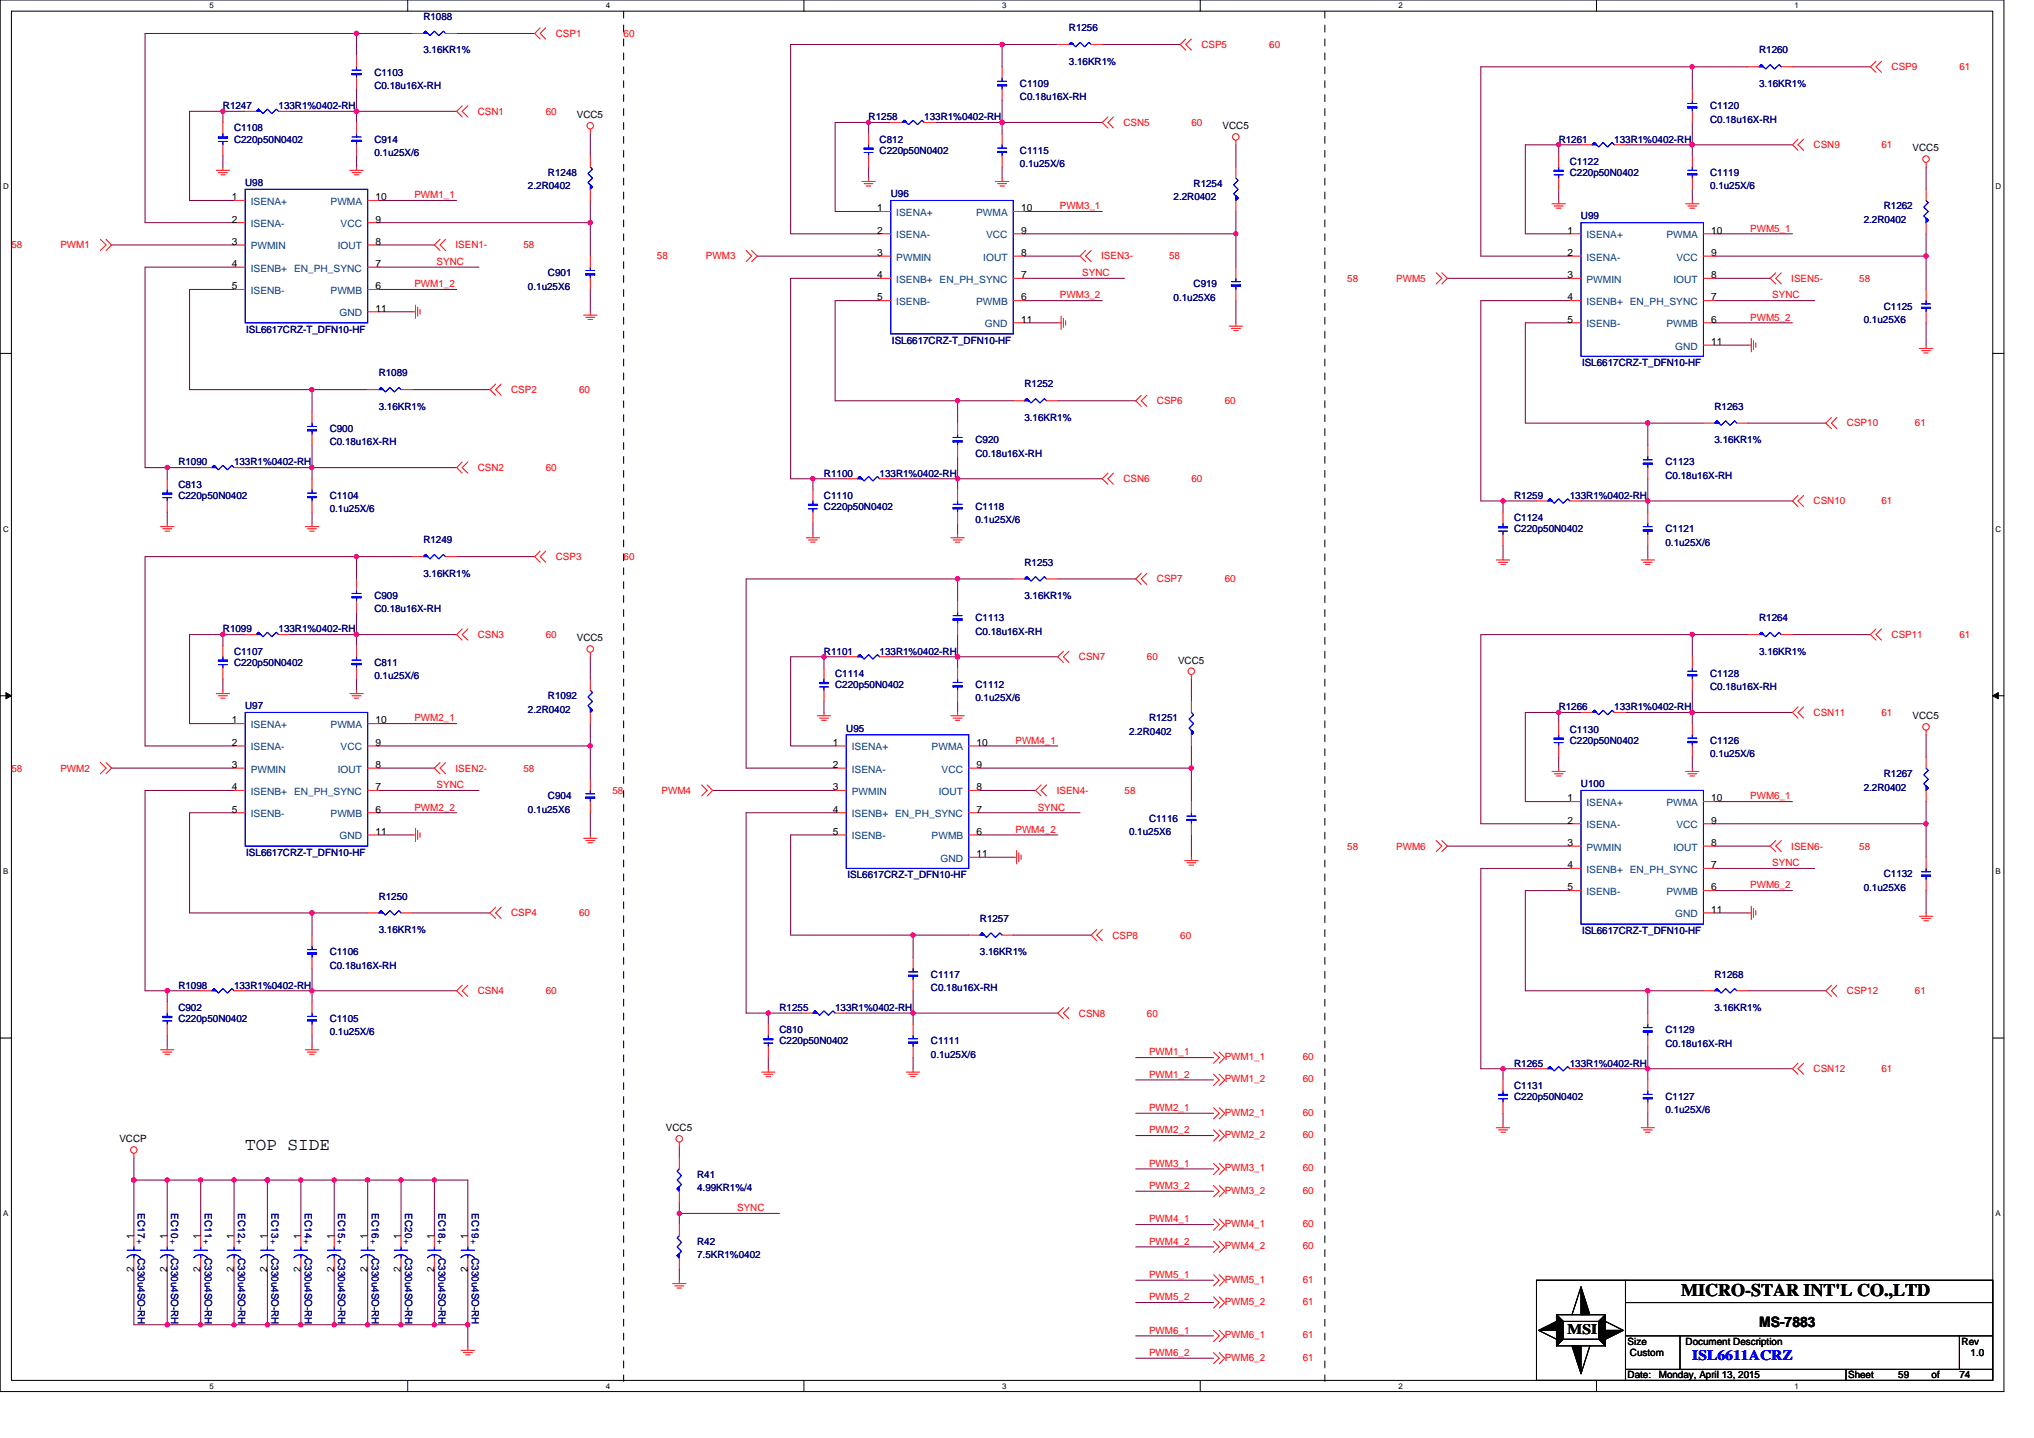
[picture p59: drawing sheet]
<svg xmlns="http://www.w3.org/2000/svg" width="297mm" height="210mm" viewBox="0 0 297 210" stroke-linecap="round" stroke-linejoin="round" font-family="sans-serif">
<defs><g id="words">
<g font-size="2.6">
<text x="35.8" y="167.9">TOP SIDE</text>
<text x="245.5" y="189.3">MICRO-STAR INT'L CO.,LTD</text>
</g>
<g font-size="2.1">
<text x="228.9" y="194.9">MSI</text>
<text x="256.9" y="193.8">MS-7883</text>
</g>
<text font-size="2.1" fill="#00f" x="247.1" y="198.6">ISL6611ACRZ</text>
<g font-size="1.5" fill="#000080">
<text x="61.8" y="2.9">R1088</text>
<text x="156.1" y="4.6">R1256</text>
<text x="54.7" y="11.1">C1103</text>
<text x="61.8" y="7.8">3.16KR1%</text>
<text x="156.1" y="9.4">3.16KR1%</text>
<text x="256.9" y="7.8">R1260</text>
<text x="32.6" y="15.9">R1247</text>
<text x="40.7" y="15.9">133R1%0402-RH</text>
<text x="54.7" y="13">C0.18u16X-RH</text>
<text x="126.8" y="17.6">R1258</text>
<text x="135" y="17.6">133R1%0402-RH</text>
<text x="148.9" y="12.7">C1109</text>
<text x="148.9" y="14.6">C0.18u16X-RH</text>
<text x="249.7" y="15.9">C1120</text>
<text x="249.7" y="17.9">C0.18u16X-RH</text>
<text x="256.9" y="12.7">3.16KR1%</text>
<text x="34.2" y="19.2">C1108</text>
<text x="34.2" y="20.8">C220p50N0402</text>
<text x="54.7" y="20.8">C914</text>
<text x="54.7" y="22.8">0.1u25X/6</text>
<text x="128.5" y="20.8">C812</text>
<text x="128.5" y="22.5">C220p50N0402</text>
<text x="148.9" y="22.5">C1115</text>
<text x="227.6" y="20.8">R1261</text>
<text x="235.7" y="20.8">133R1%0402-RH</text>
<text x="35.8" y="27.2">U98</text>
<text x="77.1" y="27.6">2.2R0402</text>
<text x="80" y="25.7">R1248</text>
<text x="130.1" y="28.8">U96</text>
<text x="148.9" y="24.4">0.1u25X/6</text>
<text x="171.4" y="29.3">2.2R0402</text>
<text x="174.3" y="27.3">R1254</text>
<text x="229.3" y="24.1">C1122</text>
<text x="229.3" y="25.7">C220p50N0402</text>
<text x="249.7" y="25.7">C1119</text>
<text x="249.7" y="27.6">0.1u25X/6</text>
<text x="230.9" y="32">U99</text>
<text x="272.2" y="32.5">2.2R0402</text>
<text x="275.1" y="30.6">R1262</text>
<text x="80" y="40.3">C901</text>
<text x="174.3" y="42">C919</text>
<text x="77.1" y="42.3">0.1u25X6</text>
<text x="171.4" y="43.9">0.1u25X6</text>
<text x="272.2" y="47.2">0.1u25X6</text>
<text x="275.1" y="45.2">C1125</text>
<text x="36" y="48.6">ISL6617CRZ-T_DFN10-HF</text>
<text x="130.3" y="50.3">ISL6617CRZ-T_DFN10-HF</text>
<text x="231" y="53.5">ISL6617CRZ-T_DFN10-HF</text>
<text x="55.3" y="55">R1089</text>
<text x="55.3" y="59.8">3.16KR1%</text>
<text x="149.6" y="56.6">R1252</text>
<text x="250.4" y="59.8">R1263</text>
<text x="48.2" y="63.1">C900</text>
<text x="48.2" y="65">C0.18u16X-RH</text>
<text x="142.4" y="64.7">C920</text>
<text x="149.6" y="61.5">3.16KR1%</text>
<text x="250.4" y="64.7">3.16KR1%</text>
<text x="26.1" y="68">R1090</text>
<text x="26.1" y="71.2">C813</text>
<text x="34.2" y="68">133R1%0402-RH</text>
<text x="120.3" y="69.6">R1100</text>
<text x="128.5" y="69.6">133R1%0402-RH</text>
<text x="142.4" y="66.7">C0.18u16X-RH</text>
<text x="243.2" y="68">C1123</text>
<text x="243.2" y="69.9">C0.18u16X-RH</text>
<text x="26.1" y="72.8">C220p50N0402</text>
<text x="48.2" y="72.8">C1104</text>
<text x="48.2" y="74.8">0.1u25X/6</text>
<text x="120.3" y="72.8">C1110</text>
<text x="120.3" y="74.5">C220p50N0402</text>
<text x="142.4" y="74.5">C1118</text>
<text x="142.4" y="76.4">0.1u25X/6</text>
<text x="221.1" y="76.1">C1124</text>
<text x="221.1" y="77.7">C220p50N0402</text>
<text x="221.1" y="72.8">R1259</text>
<text x="229.3" y="72.8">133R1%0402-RH</text>
<text x="243.2" y="77.7">C1121</text>
<text x="61.8" y="79.4">R1249</text>
<text x="149.6" y="82.6">R1253</text>
<text x="243.2" y="79.7">0.1u25X/6</text>
<text x="54.7" y="87.5">C909</text>
<text x="54.7" y="89.4">C0.18u16X-RH</text>
<text x="61.8" y="84.2">3.16KR1%</text>
<text x="149.6" y="87.5">3.16KR1%</text>
<text x="32.6" y="92.4">R1099</text>
<text x="34.2" y="95.6">C1107</text>
<text x="40.7" y="92.4">133R1%0402-RH</text>
<text x="120.3" y="95.6">R1101</text>
<text x="128.5" y="95.6">133R1%0402-RH</text>
<text x="142.4" y="90.7">C1113</text>
<text x="142.4" y="92.7">C0.18u16X-RH</text>
<text x="256.9" y="90.7">R1264</text>
<text x="256.9" y="95.6">3.16KR1%</text>
<text x="34.2" y="97.2">C220p50N0402</text>
<text x="54.7" y="97.2">C811</text>
<text x="54.7" y="99.2">0.1u25X/6</text>
<text x="122" y="98.8">C1114</text>
<text x="122" y="100.5">C220p50N0402</text>
<text x="142.4" y="100.5">C1112</text>
<text x="249.7" y="98.8">C1128</text>
<text x="249.7" y="100.8">C0.18u16X-RH</text>
<text x="35.8" y="103.6">U97</text>
<text x="77.1" y="104.1">2.2R0402</text>
<text x="80" y="102.1">R1092</text>
<text x="123.6" y="106.8">U95</text>
<text x="142.4" y="102.4">0.1u25X/6</text>
<text x="164.9" y="107.3">2.2R0402</text>
<text x="167.8" y="105.3">R1251</text>
<text x="227.6" y="103.7">R1266</text>
<text x="229.3" y="107">C1130</text>
<text x="235.7" y="103.7">133R1%0402-RH</text>
<text x="229.3" y="108.6">C220p50N0402</text>
<text x="249.7" y="108.6">C1126</text>
<text x="249.7" y="110.6">0.1u25X/6</text>
<text x="275.1" y="113.5">R1267</text>
<text x="77.1" y="118.7">0.1u25X6</text>
<text x="80" y="116.7">C904</text>
<text x="167.8" y="120">C1116</text>
<text x="230.9" y="115">U100</text>
<text x="272.2" y="115.4">2.2R0402</text>
<text x="36" y="125">ISL6617CRZ-T_DFN10-HF</text>
<text x="164.9" y="121.9">0.1u25X6</text>
<text x="55.3" y="131.4">R1250</text>
<text x="123.8" y="128.3">ISL6617CRZ-T_DFN10-HF</text>
<text x="272.2" y="130.1">0.1u25X6</text>
<text x="275.1" y="128.1">C1132</text>
<text x="55.3" y="136.3">3.16KR1%</text>
<text x="143.1" y="134.6">R1257</text>
<text x="231" y="136.4">ISL6617CRZ-T_DFN10-HF</text>
<text x="48.2" y="139.5">C1106</text>
<text x="48.2" y="141.4">C0.18u16X-RH</text>
<text x="136" y="142.7">C1117</text>
<text x="143.1" y="139.5">3.16KR1%</text>
<text x="250.4" y="142.7">R1268</text>
<text x="26.1" y="147.6">C902</text>
<text x="26.1" y="149.2">C220p50N0402</text>
<text x="26.1" y="144.4">R1098</text>
<text x="34.2" y="144.4">133R1%0402-RH</text>
<text x="48.2" y="149.2">C1105</text>
<text x="113.8" y="147.6">R1255</text>
<text x="122" y="147.6">133R1%0402-RH</text>
<text x="136" y="144.7">C0.18u16X-RH</text>
<text x="250.4" y="147.6">3.16KR1%</text>
<text x="48.2" y="151.2">0.1u25X/6</text>
<text x="113.8" y="150.9">C810</text>
<text x="113.8" y="152.5">C220p50N0402</text>
<text x="136" y="152.5">C1111</text>
<text x="136" y="154.5">0.1u25X/6</text>
<text x="221.1" y="155.7">R1265</text>
<text x="229.3" y="155.7">133R1%0402-RH</text>
<text x="243.2" y="150.9">C1129</text>
<text x="243.2" y="152.8">C0.18u16X-RH</text>
<text x="221.1" y="159">C1131</text>
<text x="221.1" y="160.6">C220p50N0402</text>
<text x="243.2" y="160.6">C1127</text>
<text x="243.2" y="162.6">0.1u25X/6</text>
<text x="101.8" y="172">R41</text>
<text x="101.8" y="173.9">4.99KR1%/4</text>
<text x="20.1" y="177.2" transform="rotate(90 20.1 177.2)">EC17+</text>
<text x="25" y="177.2" transform="rotate(90 25 177.2)">EC10+</text>
<text x="29.9" y="177.2" transform="rotate(90 29.9 177.2)">EC11+</text>
<text x="34.8" y="177.2" transform="rotate(90 34.8 177.2)">EC12+</text>
<text x="39.7" y="177.2" transform="rotate(90 39.7 177.2)">EC13+</text>
<text x="44.5" y="177.2" transform="rotate(90 44.5 177.2)">EC14+</text>
<text x="49.4" y="177.2" transform="rotate(90 49.4 177.2)">EC15+</text>
<text x="54.3" y="177.2" transform="rotate(90 54.3 177.2)">EC16+</text>
<text x="59.2" y="177.2" transform="rotate(90 59.2 177.2)">EC20+</text>
<text x="64" y="177.2" transform="rotate(90 64 177.2)">EC18+</text>
<text x="68.9" y="177.2" transform="rotate(90 68.9 177.2)">EC19+</text>
<text x="20.1" y="183.7" transform="rotate(90 20.1 183.7)">C330u4SO-RH</text>
<text x="25" y="183.7" transform="rotate(90 25 183.7)">C330u4SO-RH</text>
<text x="29.9" y="183.7" transform="rotate(90 29.9 183.7)">C330u4SO-RH</text>
<text x="34.8" y="183.7" transform="rotate(90 34.8 183.7)">C330u4SO-RH</text>
<text x="39.7" y="183.7" transform="rotate(90 39.7 183.7)">C330u4SO-RH</text>
<text x="44.5" y="183.7" transform="rotate(90 44.5 183.7)">C330u4SO-RH</text>
<text x="49.4" y="183.7" transform="rotate(90 49.4 183.7)">C330u4SO-RH</text>
<text x="54.3" y="183.7" transform="rotate(90 54.3 183.7)">C330u4SO-RH</text>
<text x="59.2" y="183.7" transform="rotate(90 59.2 183.7)">C330u4SO-RH</text>
<text x="64" y="183.7" transform="rotate(90 64 183.7)">C330u4SO-RH</text>
<text x="68.9" y="183.7" transform="rotate(90 68.9 183.7)">C330u4SO-RH</text>
<text x="101.8" y="181.8">R42</text>
<text x="101.8" y="183.7">7.5KR1%0402</text>
</g>
<g font-size="1.5" fill="#f00">
<text x="81.2" y="5.4">CSP1</text>
<text x="91.1" y="5.4">60</text>
<text x="175.4" y="7">CSP5</text>
<text x="185.4" y="7">60</text>
<text x="276.2" y="10.3">CSP9</text>
<text x="286.1" y="10.3">61</text>
<text x="69.8" y="16.8">CSN1</text>
<text x="79.7" y="16.8">60</text>
<text x="164.1" y="18.4">CSN5</text>
<text x="174" y="18.4">60</text>
<text x="264.9" y="21.6">CSN9</text>
<text x="274.8" y="21.6">61</text>
<text x="60.5" y="29">PWM1_1</text>
<text x="154.8" y="30.6">PWM3_1</text>
<text x="255.6" y="33.8">PWM5_1</text>
<text x="1.7" y="36.3">58</text>
<text x="8.8" y="36.3">PWM1</text>
<text x="60.5" y="42">PWM1_2</text>
<text x="63.8" y="38.7">SYNC</text>
<text x="66.5" y="36.3">ISEN1-</text>
<text x="76.5" y="36.3">58</text>
<text x="95.9" y="37.9">58</text>
<text x="103.1" y="37.9">PWM3</text>
<text x="158" y="40.3">SYNC</text>
<text x="160.8" y="37.9">ISEN3-</text>
<text x="170.7" y="37.9">58</text>
<text x="196.7" y="41.1">58</text>
<text x="203.9" y="41.1">PWM5</text>
<text x="261.6" y="41.1">ISEN5-</text>
<text x="271.5" y="41.1">58</text>
<text x="154.8" y="43.6">PWM3_2</text>
<text x="255.6" y="46.8">PWM5_2</text>
<text x="258.8" y="43.6">SYNC</text>
<text x="74.7" y="57.4">CSP2</text>
<text x="84.6" y="57.4">60</text>
<text x="168.9" y="59">CSP6</text>
<text x="178.9" y="59">60</text>
<text x="269.7" y="62.3">CSP10</text>
<text x="279.7" y="62.3">61</text>
<text x="69.8" y="68.8">CSN2</text>
<text x="79.7" y="68.8">60</text>
<text x="164.1" y="70.4">CSN6</text>
<text x="174" y="70.4">60</text>
<text x="264.9" y="73.7">CSN10</text>
<text x="274.8" y="73.7">61</text>
<text x="81.2" y="81.8">CSP3</text>
<text x="91.1" y="81.8">60</text>
<text x="168.9" y="85">CSP7</text>
<text x="178.9" y="85">60</text>
<text x="69.8" y="93.2">CSN3</text>
<text x="79.7" y="93.2">60</text>
<text x="276.2" y="93.2">CSP11</text>
<text x="286.1" y="93.2">61</text>
<text x="157.6" y="96.4">CSN7</text>
<text x="167.5" y="96.4">60</text>
<text x="60.5" y="105.3">PWM2_1</text>
<text x="264.9" y="104.5">CSN11</text>
<text x="274.8" y="104.5">61</text>
<text x="1.7" y="112.7">58</text>
<text x="8.8" y="112.7">PWM2</text>
<text x="66.5" y="112.7">ISEN2-</text>
<text x="76.5" y="112.7">58</text>
<text x="148.3" y="108.6">PWM4_1</text>
<text x="60.5" y="118.4">PWM2_2</text>
<text x="63.8" y="115.1">SYNC</text>
<text x="89.4" y="115.9">58</text>
<text x="96.6" y="115.9">PWM4</text>
<text x="151.5" y="118.4">SYNC</text>
<text x="154.3" y="115.9">ISEN4-</text>
<text x="164.2" y="115.9">58</text>
<text x="255.6" y="116.7">PWM6_1</text>
<text x="148.3" y="121.6">PWM4_2</text>
<text x="196.7" y="124.1">58</text>
<text x="203.9" y="124.1">PWM6</text>
<text x="261.6" y="124.1">ISEN6-</text>
<text x="271.5" y="124.1">58</text>
<text x="255.6" y="129.7">PWM6_2</text>
<text x="258.8" y="126.5">SYNC</text>
<text x="74.7" y="133.8">CSP4</text>
<text x="84.6" y="133.8">60</text>
<text x="162.5" y="137.1">CSP8</text>
<text x="172.4" y="137.1">60</text>
<text x="69.8" y="145.2">CSN4</text>
<text x="79.7" y="145.2">60</text>
<text x="157.6" y="148.4">CSN8</text>
<text x="167.5" y="148.4">60</text>
<text x="269.7" y="145.2">CSP12</text>
<text x="279.7" y="145.2">61</text>
<text x="167.8" y="154.1">PWM1_1</text>
<text x="178.9" y="154.8">PWM1_1</text>
<text x="190.2" y="154.8">60</text>
<text x="167.8" y="157.4">PWM1_2</text>
<text x="178.9" y="158">PWM1_2</text>
<text x="190.2" y="158">60</text>
<text x="264.9" y="156.6">CSN12</text>
<text x="274.8" y="156.6">61</text>
<text x="167.8" y="165.5">PWM2_2</text>
<text x="167.8" y="162.2">PWM2_1</text>
<text x="178.9" y="162.9">PWM2_1</text>
<text x="178.9" y="166.2">PWM2_2</text>
<text x="190.2" y="162.9">60</text>
<text x="190.2" y="166.2">60</text>
<text x="167.8" y="173.6">PWM3_2</text>
<text x="167.8" y="170.4">PWM3_1</text>
<text x="178.9" y="171">PWM3_1</text>
<text x="190.2" y="171">60</text>
<text x="107.7" y="176.9">SYNC</text>
<text x="167.8" y="178.5">PWM4_1</text>
<text x="178.9" y="174.3">PWM3_2</text>
<text x="178.9" y="179.2">PWM4_1</text>
<text x="190.2" y="174.3">60</text>
<text x="190.2" y="179.2">60</text>
<text x="167.8" y="181.8">PWM4_2</text>
<text x="178.9" y="182.4">PWM4_2</text>
<text x="190.2" y="182.4">60</text>
<text x="167.8" y="186.6">PWM5_1</text>
<text x="167.8" y="189.9">PWM5_2</text>
<text x="178.9" y="187.3">PWM5_1</text>
<text x="178.9" y="190.5">PWM5_2</text>
<text x="190.2" y="187.3">61</text>
<text x="190.2" y="190.5">61</text>
<text x="167.8" y="194.8">PWM6_1</text>
<text x="178.9" y="195.4">PWM6_1</text>
<text x="190.2" y="195.4">61</text>
<text x="167.8" y="198">PWM6_2</text>
<text x="178.9" y="198.7">PWM6_2</text>
<text x="190.2" y="198.7">61</text>
</g>
<g font-size="1.5">
<text x="84.2" y="17.3">VCC5</text>
<text x="178.5" y="18.9">VCC5</text>
<text x="279.3" y="22.1">VCC5</text>
<text x="33.8" y="29.3">1</text>
<text x="54.8" y="29.3">10</text>
<text x="33.8" y="35.8">3</text>
<text x="33.8" y="32.5">2</text>
<text x="54.8" y="32.5">9</text>
<text x="54.8" y="35.8">8</text>
<text x="128.1" y="34.1">2</text>
<text x="128.1" y="30.9">1</text>
<text x="149.1" y="30.9">10</text>
<text x="149.1" y="34.1">9</text>
<text x="228.9" y="34.1">1</text>
<text x="249.9" y="34.1">10</text>
<text x="33.8" y="39">4</text>
<text x="54.8" y="39">7</text>
<text x="128.1" y="40.6">4</text>
<text x="128.1" y="37.4">3</text>
<text x="149.1" y="40.6">7</text>
<text x="149.1" y="37.4">8</text>
<text x="228.9" y="40.6">3</text>
<text x="228.9" y="37.4">2</text>
<text x="249.9" y="37.4">9</text>
<text x="249.9" y="40.6">8</text>
<text x="33.8" y="42.2">5</text>
<text x="54.8" y="42.2">6</text>
<text x="54.8" y="45.5">11</text>
<text x="128.1" y="43.9">5</text>
<text x="149.1" y="43.9">6</text>
<text x="149.1" y="47.1">11</text>
<text x="228.9" y="43.9">4</text>
<text x="228.9" y="47.1">5</text>
<text x="249.9" y="47.1">6</text>
<text x="249.9" y="43.9">7</text>
<text x="249.9" y="50.4">11</text>
<text x="84.2" y="93.6">VCC5</text>
<text x="172" y="96.9">VCC5</text>
<text x="33.8" y="105.6">1</text>
<text x="54.8" y="105.6">10</text>
<text x="279.3" y="105">VCC5</text>
<text x="33.8" y="112.1">3</text>
<text x="33.8" y="108.9">2</text>
<text x="54.8" y="108.9">9</text>
<text x="54.8" y="112.1">8</text>
<text x="121.6" y="112.1">2</text>
<text x="121.6" y="108.9">1</text>
<text x="142.6" y="108.9">10</text>
<text x="142.6" y="112.1">9</text>
<text x="33.8" y="115.4">4</text>
<text x="33.8" y="118.7">5</text>
<text x="54.8" y="118.7">6</text>
<text x="54.8" y="115.4">7</text>
<text x="121.6" y="118.7">4</text>
<text x="121.6" y="115.4">3</text>
<text x="142.6" y="118.7">7</text>
<text x="142.6" y="115.4">8</text>
<text x="228.9" y="117">1</text>
<text x="249.9" y="117">10</text>
<text x="54.8" y="121.9">11</text>
<text x="121.6" y="121.9">5</text>
<text x="142.6" y="121.9">6</text>
<text x="142.6" y="125.2">11</text>
<text x="228.9" y="123.5">3</text>
<text x="228.9" y="120.3">2</text>
<text x="249.9" y="120.3">9</text>
<text x="249.9" y="123.5">8</text>
<text x="228.9" y="126.8">4</text>
<text x="228.9" y="130">5</text>
<text x="249.9" y="130">6</text>
<text x="249.9" y="126.8">7</text>
<text x="249.9" y="133.3">11</text>
<text x="17.4" y="166.8">VCCP</text>
<text x="97.3" y="165.2">VCC5</text>
<text x="19.5" y="185.7" transform="rotate(-90 19.5 185.7)">2</text>
<text x="19.5" y="180.9" transform="rotate(-90 19.5 180.9)">1</text>
<text x="24.4" y="185.7" transform="rotate(-90 24.4 185.7)">2</text>
<text x="24.4" y="180.9" transform="rotate(-90 24.4 180.9)">1</text>
<text x="29.3" y="185.7" transform="rotate(-90 29.3 185.7)">2</text>
<text x="29.3" y="180.9" transform="rotate(-90 29.3 180.9)">1</text>
<text x="34.2" y="185.7" transform="rotate(-90 34.2 185.7)">2</text>
<text x="34.2" y="180.9" transform="rotate(-90 34.2 180.9)">1</text>
<text x="39" y="185.7" transform="rotate(-90 39 185.7)">2</text>
<text x="39" y="180.9" transform="rotate(-90 39 180.9)">1</text>
<text x="43.9" y="185.7" transform="rotate(-90 43.9 185.7)">2</text>
<text x="43.9" y="180.9" transform="rotate(-90 43.9 180.9)">1</text>
<text x="48.8" y="185.7" transform="rotate(-90 48.8 185.7)">2</text>
<text x="48.8" y="180.9" transform="rotate(-90 48.8 180.9)">1</text>
<text x="53.7" y="185.7" transform="rotate(-90 53.7 185.7)">2</text>
<text x="53.7" y="180.9" transform="rotate(-90 53.7 180.9)">1</text>
<text x="58.5" y="185.7" transform="rotate(-90 58.5 185.7)">2</text>
<text x="58.5" y="180.9" transform="rotate(-90 58.5 180.9)">1</text>
<text x="63.4" y="185.7" transform="rotate(-90 63.4 185.7)">2</text>
<text x="63.4" y="180.9" transform="rotate(-90 63.4 180.9)">1</text>
<text x="68.3" y="185.7" transform="rotate(-90 68.3 185.7)">2</text>
<text x="68.3" y="180.9" transform="rotate(-90 68.3 180.9)">1</text>
<text x="237.7" y="196.4">Size</text>
<text x="246.2" y="196.4">Document Description</text>
<text x="286.5" y="196.4">Rev</text>
<text x="237.7" y="201.3">Date:</text>
<text x="238" y="198">Custom</text>
<text x="242.2" y="201.3">Monday, April 13, 2015</text>
<text x="269.9" y="201.3">Sheet</text>
<text x="277.2" y="201.3">59</text>
<text x="282.1" y="201.3">of</text>
<text x="286.1" y="201.3">74</text>
<text x="287.8" y="198">1.0</text>
</g>
<g font-size="1.5" fill="#004080">
<text x="36.6" y="29.9">ISENA+</text>
<text x="48.3" y="29.9">PWMA</text>
<text x="36.6" y="33.2">ISENA-</text>
<text x="49.7" y="33.2">VCC</text>
<text x="130.9" y="34.8">ISENA-</text>
<text x="130.9" y="31.5">ISENA+</text>
<text x="142.6" y="31.5">PWMA</text>
<text x="144" y="34.8">VCC</text>
<text x="231.7" y="34.8">ISENA+</text>
<text x="243.3" y="34.8">PWMA</text>
<text x="36.6" y="39.7">ISENB+ EN_PH_SYNC</text>
<text x="36.6" y="36.4">PWMIN</text>
<text x="49.3" y="36.4">IOUT</text>
<text x="130.9" y="41.3">ISENB+ EN_PH_SYNC</text>
<text x="130.9" y="38.1">PWMIN</text>
<text x="143.6" y="38.1">IOUT</text>
<text x="231.7" y="41.3">PWMIN</text>
<text x="231.7" y="38.1">ISENA-</text>
<text x="244.4" y="41.3">IOUT</text>
<text x="244.8" y="38.1">VCC</text>
<text x="36.6" y="42.9">ISENB-</text>
<text x="48.3" y="42.9">PWMB</text>
<text x="49.6" y="46.2">GND</text>
<text x="130.9" y="44.6">ISENB-</text>
<text x="142.6" y="44.6">PWMB</text>
<text x="143.8" y="47.8">GND</text>
<text x="231.7" y="44.6">ISENB+ EN_PH_SYNC</text>
<text x="231.7" y="47.8">ISENB-</text>
<text x="243.3" y="47.8">PWMB</text>
<text x="244.6" y="51.1">GND</text>
<text x="36.6" y="106.3">ISENA+</text>
<text x="48.3" y="106.3">PWMA</text>
<text x="36.6" y="112.8">PWMIN</text>
<text x="36.6" y="109.6">ISENA-</text>
<text x="49.3" y="112.8">IOUT</text>
<text x="49.7" y="109.6">VCC</text>
<text x="124.4" y="112.8">ISENA-</text>
<text x="124.4" y="109.6">ISENA+</text>
<text x="136.1" y="109.6">PWMA</text>
<text x="137.5" y="112.8">VCC</text>
<text x="36.6" y="116.1">ISENB+ EN_PH_SYNC</text>
<text x="36.6" y="119.3">ISENB-</text>
<text x="48.3" y="119.3">PWMB</text>
<text x="124.4" y="119.3">ISENB+ EN_PH_SYNC</text>
<text x="124.4" y="116.1">PWMIN</text>
<text x="137.1" y="116.1">IOUT</text>
<text x="231.7" y="117.7">ISENA+</text>
<text x="243.3" y="117.7">PWMA</text>
<text x="49.6" y="122.6">GND</text>
<text x="124.4" y="122.6">ISENB-</text>
<text x="136.1" y="122.6">PWMB</text>
<text x="137.3" y="125.8">GND</text>
<text x="231.7" y="124.2">PWMIN</text>
<text x="231.7" y="120.9">ISENA-</text>
<text x="244.4" y="124.2">IOUT</text>
<text x="244.8" y="120.9">VCC</text>
<text x="231.7" y="127.5">ISENB+ EN_PH_SYNC</text>
<text x="231.7" y="130.7">ISENB-</text>
<text x="243.3" y="130.7">PWMB</text>
<text x="244.6" y="134">GND</text>
</g>
<g font-size="1.2">
<text x="30.6" y="1.2">5</text>
<text x="88.5" y="1.2">4</text>
<text x="146.3" y="1.2">3</text>
<text x="204.2" y="1.2">2</text>
<text x="262.1" y="1.2">1</text>
<text x=".5" y="27.6">D</text>
<text x="291.4" y="27.6">D</text>
<text x=".5" y="77.6">C</text>
<text x="291.4" y="77.6">C</text>
<text x=".5" y="127.6">B</text>
<text x="291.4" y="127.6">B</text>
<text x=".5" y="177.6">A</text>
<text x="291.4" y="177.6">A</text>
<text x="30.6" y="202.8">5</text>
<text x="88.5" y="202.8">4</text>
<text x="146.3" y="202.8">3</text>
<text x="204.2" y="202.8">2</text>
<text x="262.1" y="202.8">1</text>
</g>
</g></defs>
<path d="M0 0h292.6v203.2h-292.6zM1.7 1.6h289.3v200h-289.3z" fill="none" stroke="#000" stroke-width=".15"/>
<g fill="#fff">
<path d="M30.6 .2h.6v1.3h-.6z"/>
<path d="M30.6 201.8h.6v1.3h-.6z"/>
</g>
<path d="M59.5 0v1.6M59.5 201.6v1.6" fill="none" stroke="#000" stroke-width=".15"/>
<g fill="#fff">
<path d="M88.5 .2h.6v1.3h-.6z"/>
<path d="M88.5 201.8h.6v1.3h-.6z"/>
</g>
<path d="M117.4 0v1.6M117.4 201.6v1.6" fill="none" stroke="#000" stroke-width=".15"/>
<g fill="#fff">
<path d="M146.3 .2h.7v1.3h-.7z"/>
<path d="M146.3 201.8h.7v1.3h-.7z"/>
</g>
<path d="M175.3 0v1.6M175.3 201.6v1.6" fill="none" stroke="#000" stroke-width=".15"/>
<g fill="#fff">
<path d="M204.2 .2h.6v1.3h-.6z"/>
<path d="M204.2 201.8h.6v1.3h-.6z"/>
</g>
<path d="M233.1 0v1.6M233.1 201.6v1.6" fill="none" stroke="#000" stroke-width=".15"/>
<g fill="#fff">
<path d="M262.1 .2h.6v1.3h-.6z"/>
<path d="M262.1 201.8h.6v1.3h-.6z"/>
<path d="M.5 26.6h.8v1.3h-.8z"/>
<path d="M291.4 26.6h.9v1.3h-.9z"/>
<path d="M.5 76.6h.8v1.3h-.8z"/>
<path d="M291.4 76.6h.9v1.3h-.9z"/>
</g>
<path d="M0 51.6h1.7M291 51.6h1.6" fill="none" stroke="#000" stroke-width=".15"/>
<g fill="#fff">
<path d="M.5 126.6h.7v1.3h-.7z"/>
<path d="M291.4 126.6h.8v1.3h-.8z"/>
</g>
<path d="M0 101.6h1.7M291 101.6h1.6" fill="none" stroke="#000" stroke-width=".15"/>
<path d="M.9 101.1l.8 .5-.8 .4zM291 101.6l.8-.5v.9z" fill="#000" stroke="#000" stroke-width=".15"/>
<g fill="#fff">
<path d="M.5 176.6h.7v1.2h-.7z"/>
<path d="M291.4 176.6h.8v1.2h-.8z"/>
</g>
<g fill="none" stroke="#000" stroke-width=".15">
<path d="M0 151.6h1.7M291 151.6h1.6M224.4 186.9h66.6v14.7h-66.6zM224.7 194.3l2.6 1.3M227.3 192h7.2v4.5h-7.2zM227.3 192l1 1M228.3 193h5.2v2.6h-5.2zM228.3 195.6l-1 .9M230.9 187.9l-1.3 4.1M232.2 196.5l-1.3 4.1M233.5 195.6l1 .9M234.5 193l2.6 1.3"/>
<path d="M234.5 192l-1 1M237.4 190.2h53.6M237.4 186.9v14.7M237.4 200h53.6M237.4 195.1h53.6M245.3 195.1v4.9M269.6 200v1.6M286.1 195.1v4.9"/>
</g>
<g fill="none" stroke="#800040" stroke-width=".15">
<path d="M32.6 16.3h-4.9v13h6.5M32.6 16.3v1.6M32.6 16.3h3.2M42.3 16.3h9.8M52.1 16.3h14.6M52.1 4.9h8.1M52.1 4.9h-30.9v27.6h13M52.1 16.3v1.6M52.1 13v3.3M52.1 4.9v3.2M66.7 4.9h11.4M86.2 19.5v3.3"/>
<path d="M126.8 17.9h-4.8v13h6.5M126.8 17.9v1.6M126.8 17.9h3.3M136.6 17.9h9.7M146.3 6.5h-30.8v27.6h13M146.3 17.9v1.6M146.3 14.6v3.3M146.3 6.5v3.3M146.3 6.5h8.2M146.3 17.9h14.7M161 6.5h11.4M247.1 17.9v3.2"/>
<path d="M247.1 9.8v3.2M247.1 9.8h8.2M247.1 9.8h-30.8v27.6h13M261.8 9.8h11.4M16.3 35.8h17.9M32.6 22.8v1.6M34.2 39h-13v29.3h3.2v1.6M52.1 22.8v1.6M55.3 29.3h11.4M55.3 39h14.7M55.3 32.5h30.9M55.3 35.8h8.1"/>
<path d="M86.2 29.3v3.2M86.2 32.5v4.9M110.6 37.4h17.9M126.8 24.4v1.6M146.3 24.4v1.6M149.6 34.1h30.9M149.6 37.4h8.1M149.6 30.9h11.4M180.5 30.9v3.2M180.5 34.1v4.9M180.5 21.1v3.3M227.6 21.1h3.3"/>
<path d="M227.6 21.1h-4.8v13h6.5M227.6 21.1v1.7M227.6 27.6v1.7M237.4 21.1h9.7M247.1 21.1v1.7M247.1 21.1h14.7M247.1 27.6v1.7M250.4 34.1h11.4M250.4 37.4h30.9M281.3 37.4v4.9M281.3 34.1v3.3M281.3 24.4v3.2"/>
<path d="M34.2 42.3h-6.5v14.6h17.9v3.3M45.6 56.9h8.1M55.3 42.3h11.4M55.3 45.5h4.9M60.2 56.9h11.4M86.2 42.3v3.2M128.5 43.9h-6.5v14.6h17.8v3.3M128.5 40.6h-13v29.3h3.2v1.6M139.8 58.5h8.2M149.6 47.1h4.9M149.6 40.6h14.6M149.6 43.9h11.4"/>
<path d="M154.5 58.5h11.4M180.5 43.9v3.2M211.4 40.6h17.9M229.3 47.1h-6.5v14.7h17.8v3.2M229.3 43.9h-13v29.3h3.2v1.6M250.4 43.9h14.6M250.4 40.6h8.1M250.4 47.1h11.4M250.4 50.4h4.9M281.3 47.1v3.3M24.4 74.8v1.6M24.4 68.3h4.9"/>
<path d="M35.8 68.3h9.8M45.6 68.3h21.1M45.6 65v3.3M45.6 68.3v1.6M45.6 74.8v1.6M118.7 69.9h4.9M118.7 76.4v1.6M130.1 69.9h9.7M139.8 66.7v3.2M139.8 69.9v1.6M139.8 76.4v1.6M139.8 69.9h21.2"/>
<path d="M219.5 79.7v1.6M219.5 73.2h4.9M230.9 73.2h9.7M240.6 73.2v1.6M240.6 79.7v1.6M240.6 73.2h21.2M240.6 69.9v3.3M240.6 61.8h8.2M255.3 61.8h11.3M32.6 92.7h-4.9v13h6.5M32.6 92.7v1.6M32.6 99.2v1.6"/>
<path d="M32.6 92.7h3.2M42.3 92.7h9.8M52.1 92.7h14.6M52.1 81.3h8.1M52.1 81.3h-30.9v27.6h13M52.1 92.7v1.6M52.1 89.4v3.3M52.1 81.3v3.2M52.1 99.2v1.6M66.7 81.3h11.4M86.2 95.9v3.3M120.3 95.9h-4.8v13h6.5"/>
<path d="M120.3 95.9h3.3M120.3 95.9v1.6M130.1 95.9h9.7M139.8 84.5h8.2M139.8 95.9h14.7M139.8 84.5h-30.8v27.7h13M139.8 95.9v1.6M139.8 92.7v3.2M139.8 84.5v3.3M154.5 84.5h11.4M174 99.2v3.2M247.1 92.7v3.2"/>
<path d="M247.1 92.7h8.2M247.1 92.7h-30.8v27.6h13M261.8 92.7h11.4M16.3 112.2h17.9M34.2 118.7h-6.5v14.6h17.9M34.2 115.4h-13v29.3h3.2v1.6M55.3 105.7h11.4M55.3 118.7h11.4M55.3 115.4h14.7M55.3 108.9h30.9M55.3 112.2h8.1M86.2 105.7v3.2"/>
<path d="M86.2 108.9v4.9M86.2 118.7v3.2M104.1 115.4h17.9M120.3 102.4v1.6M122 118.7h-13v29.2h3.2v1.7M139.8 102.4v1.6M143.1 112.2h30.9M143.1 118.7h14.6M143.1 108.9h11.4M143.1 115.4h8.1M174 108.9v3.3M174 112.2v4.9"/>
<path d="M227.6 104h3.3M227.6 104h-4.8v13.1h6.5M227.6 104v1.7M227.6 110.6v1.6M237.4 104h9.7M247.1 104v1.7M247.1 100.8v3.2M247.1 104h14.7M247.1 110.6v1.6M250.4 117.1h11.4M281.3 117.1v3.2M281.3 107.3v3.3"/>
<path d="M45.6 133.3h8.1M45.6 133.3v3.2M55.3 121.9h4.9M60.2 133.3h11.4M122 121.9h-6.5v14.6h17.8v3.3M133.3 136.5h8.2M143.1 125.2h4.9M143.1 121.9h11.4M148 136.5h11.4M174 121.9v3.3M211.4 123.5h17.9M229.3 130h-6.5v14.7h17.8v3.2"/>
<path d="M229.3 126.8h-13v29.3h3.2v1.6M250.4 126.8h14.6M250.4 123.5h8.1M250.4 130h11.4M250.4 120.3h30.9M250.4 133.3h4.9M281.3 120.3v4.9M281.3 130v3.3M24.4 151.2v1.6M24.4 144.7h4.9M35.8 144.7h9.8M45.6 144.7h21.1"/>
<path d="M45.6 151.2v1.6M45.6 141.4v3.3M45.6 144.7v1.6M112.2 154.4v1.7M112.2 147.9h4.9M123.6 147.9h9.7M133.3 144.7v3.2M133.3 147.9v1.7M133.3 154.4v1.7M133.3 147.9h21.2M165.9 157.7h11.3M165.9 154.4h11.3"/>
<path d="M219.5 156.1h4.9M230.9 156.1h9.7M240.6 156.1v1.6M240.6 156.1h21.2M240.6 152.8v3.3M240.6 144.7h8.2M255.3 144.7h11.3M19.6 169.1v3.2M19.6 172.3v8.1M19.6 172.3h4.8M24.4 172.3v8.1M24.4 172.3h4.9"/>
<path d="M29.3 172.3v8.1M29.3 172.3h4.9M34.2 172.3h4.8M34.2 172.3v8.1M39 172.3v8.1M39 172.3h4.9M43.9 172.3v8.1M43.9 172.3h4.9M48.8 172.3v8.1M48.8 172.3h4.9M53.7 172.3v8.1M53.7 172.3h4.9"/>
<path d="M58.6 172.3v8.1M58.6 172.3h4.8M63.4 172.3v8.1M63.4 172.3h4.9v8.1M99.2 177.2h14.6M99.2 177.2v1.6M99.2 167.4v1.7M99.2 175.6v1.6M165.9 162.6h11.3M165.9 173.9h11.3M165.9 170.7h11.3M165.9 178.8h11.3"/>
<path d="M165.9 165.8h11.3M219.5 162.6v1.6M240.6 162.6v1.6M19.6 185.3v8.1h4.8M24.4 185.3v8.1M24.4 193.4h4.9M29.3 185.3v8.1M29.3 193.4h4.9M34.2 193.4h4.8M34.2 185.3v8.1M39 185.3v8.1M39 193.4h4.9"/>
<path d="M43.9 185.3v8.1M43.9 193.4h4.9M48.8 185.3v8.1M48.8 193.4h4.9M53.7 185.3v8.1M53.7 193.4h4.9M58.6 185.3v8.1M58.6 193.4h4.8M63.4 185.3v8.1M63.4 193.4h4.9M68.3 193.4v3.3M68.3 185.3v8.1"/>
<path d="M99.2 185.3v1.6M165.9 186.9h11.3M165.9 190.2h11.3M165.9 182.1h11.3M165.9 198.3h11.3M165.9 195.1h11.3"/>
</g>
<g fill="#f0f" stroke="#f0f" stroke-width=".15">
<circle cx="32.5" cy="92.6" r=".32"/>
<circle cx="52" cy="81.3" r=".32"/>
<circle cx="86.2" cy="108.9" r=".32"/>
<circle cx="24.4" cy="144.7" r=".32"/>
<circle cx="45.5" cy="144.7" r=".32"/>
<circle cx="52" cy="92.6" r=".32"/>
<circle cx="45.5" cy="133.3" r=".32"/>
<circle cx="45.5" cy="68.3" r=".32"/>
<circle cx="86.2" cy="32.5" r=".32"/>
<circle cx="24.4" cy="68.3" r=".32"/>
<circle cx="52" cy="4.9" r=".32"/>
<circle cx="52" cy="16.3" r=".32"/>
<circle cx="32.5" cy="16.3" r=".32"/>
<circle cx="45.5" cy="56.9" r=".32"/>
<circle cx="39.1" cy="172.3" r=".31"/>
<circle cx="34.2" cy="172.3" r=".31"/>
<circle cx="48.8" cy="172.3" r=".31"/>
<circle cx="43.9" cy="172.3" r=".31"/>
<circle cx="58.5" cy="193.4" r=".32"/>
<circle cx="58.6" cy="172.3" r=".31"/>
<circle cx="29.3" cy="193.4" r=".32"/>
<circle cx="53.7" cy="193.4" r=".32"/>
<circle cx="34.2" cy="193.4" r=".32"/>
<circle cx="43.9" cy="193.4" r=".32"/>
<circle cx="39" cy="193.4" r=".32"/>
<circle cx="24.4" cy="193.4" r=".32"/>
<circle cx="48.8" cy="193.4" r=".32"/>
<circle cx="53.7" cy="172.3" r=".31"/>
<circle cx="68.3" cy="193.4" r=".32"/>
<circle cx="63.4" cy="193.4" r=".32"/>
<circle cx="63.4" cy="172.3" r=".31"/>
<circle cx="29.3" cy="172.3" r=".31"/>
<circle cx="19.5" cy="172.3" r=".31"/>
<circle cx="24.4" cy="172.3" r=".31"/>
<circle cx="180.5" cy="34.1" r=".31"/>
<circle cx="118.7" cy="69.9" r=".32"/>
<circle cx="139.8" cy="69.9" r=".32"/>
<circle cx="146.3" cy="17.9" r=".31"/>
<circle cx="126.8" cy="17.9" r=".31"/>
<circle cx="146.3" cy="6.5" r=".32"/>
<circle cx="174" cy="112.2" r=".32"/>
<circle cx="112.2" cy="147.9" r=".31"/>
<circle cx="133.3" cy="147.9" r=".31"/>
<circle cx="139.8" cy="95.9" r=".32"/>
<circle cx="120.3" cy="95.9" r=".32"/>
<circle cx="139.8" cy="84.5" r=".32"/>
<circle cx="133.3" cy="136.5" r=".32"/>
<circle cx="139.8" cy="58.5" r=".31"/>
<circle cx="99.2" cy="177.2" r=".32"/>
<circle cx="240.6" cy="144.7" r=".32"/>
<circle cx="281.3" cy="120.3" r=".32"/>
<circle cx="219.5" cy="156" r=".31"/>
<circle cx="240.6" cy="156" r=".31"/>
<circle cx="247.1" cy="104" r=".32"/>
<circle cx="227.6" cy="104" r=".32"/>
<circle cx="247.1" cy="92.6" r=".32"/>
<circle cx="240.6" cy="61.8" r=".32"/>
<circle cx="281.3" cy="37.4" r=".32"/>
<circle cx="219.5" cy="73.1" r=".32"/>
<circle cx="240.6" cy="73.1" r=".32"/>
<circle cx="247.1" cy="21.1" r=".32"/>
<circle cx="227.6" cy="21.1" r=".32"/>
<circle cx="247.1" cy="9.7" r=".31"/>
</g>
<g fill="none" stroke="#f00" stroke-width=".15">
<path d="M32.6 17.9v1.6M35.8 16.3h1.6M40.7 16.3h1.6M52.1 8.1v1.7M52.1 11.4v1.6M52.1 17.9v1.6M60.2 4.9h1.6M65.1 4.9h1.6M67.5 15.5l-.8 .8 .8 .8M68.3 15.5l-.8 .8 .8 .8M78.9 4.1l-.8 .8 .8 .8M79.7 4.1l-.8 .8 .8 .8"/>
<path d="M86.2 18.9v.6M126.8 19.5v1.6M130.1 17.9h1.6M135 17.9h1.6M146.3 9.8v1.6M146.3 13v1.6M146.3 19.5v1.6M154.5 6.5h1.6M159.4 6.5h1.6M161.8 17.1l-.8 .8 .8 .8M162.6 17.1l-.8 .8 .8 .8M173.2 5.7l-.8 .8 .8 .8"/>
<path d="M174 5.7l-.8 .8 .8 .8M247.1 13v1.6M247.1 16.3v1.6M255.3 9.8h1.6M260.1 9.8h1.7M274 9l-.8 .8 .8 .8M274.8 9l-.8 .8 .8 .8M14.7 34.9l.8 .9-.8 .8M15.5 34.9l.8 .9-.8 .8M31.6 24.9h1.9M31.9 25.2h1.3M32.2 25.5h.7"/>
<path d="M32.6 24.4v.5M32.6 21.1v1.7M34.2 39h1.6M34.2 35.8h1.6M34.2 32.5h1.6M34.2 29.3h1.6M51.1 24.9h1.9M51.4 25.2h1.3M51.7 25.5h.7M52.1 24.4v.5M52.1 21.1v1.7M53.7 39h1.6"/>
<path d="M53.7 35.8h1.6M53.7 32.5h1.6M53.7 29.3h1.6M64.3 34.9l-.9 .9 .9 .8M65.1 34.9l-.8 .9 .8 .8M86.2 22.8v1.6M86.2 27.6v1.7M86.2 37.4v1.6M109 36.6l.8 .8-.8 .8M109.8 36.6l.8 .8-.8 .8M125.9 26.5h1.9M126.2 26.8h1.3"/>
<path d="M126.5 27.2h.7M126.8 26v.5M126.8 22.8v1.6M128.5 37.4h1.6M128.5 34.1h1.6M128.5 30.9h1.6M145.4 26.5h1.9M145.7 26.8h1.3M146 27.2h.7M146.3 26v.5M146.3 22.8v1.6M148 37.4h1.6"/>
<path d="M148 34.1h1.6M148 30.9h1.6M158.5 36.6l-.8 .8 .8 .8M159.4 36.6l-.9 .8 .9 .8M180.5 20.5v.6M180.5 24.4v1.6M180.5 29.3v1.6M180.5 39v1.6M209.7 39.8l.9 .8-.9 .9M210.6 39.8l.8 .8-.8 .9M226.6 29.8h2M227 30.1h1.3"/>
<path d="M227.3 30.4h.7M227.6 29.3v.5M227.6 22.8v1.6M227.6 26v1.6M229.3 37.4h1.6M229.3 34.1h1.6M230.9 21.1h1.6M235.8 21.1h1.6M246.2 29.8h1.9M246.5 30.1h1.3M246.8 30.4h.7M247.1 29.3v.5"/>
<path d="M247.1 22.8v1.6M247.1 26v1.6M248.8 37.4h1.6M248.8 34.1h1.6M259.3 39.8l-.8 .8 .8 .9M260.1 39.8l-.8 .8 .8 .9M262.6 20.3l-.8 .8 .8 .8M263.4 20.3l-.8 .8 .8 .8M281.3 23.7v.7M281.3 27.6v1.7M281.3 32.5v1.6M34.2 42.3h1.6"/>
<path d="M53.7 56.9h1.6M53.7 42.3h1.6M53.7 45.5h1.6M58.6 56.9h1.6M60.2 45.5h.5M60.7 44.6v1.9M61 44.9v1.3M61.3 45.2v.6M72.4 56.1l-.8 .8 .8 .8M73.2 56.1l-.8 .8 .8 .8M85.2 46h2M85.6 46.3h1.2"/>
<path d="M85.9 46.7h.6M86.2 45.5v.5M86.2 40.6v1.7M128.5 40.6h1.6M128.5 43.9h1.6M148 58.5h1.6M148 40.6h1.6M148 43.9h1.6M148 47.1h1.6M152.8 58.5h1.7M154.5 47.1h.5M155 46.2v1.9"/>
<path d="M155.3 46.5v1.3M155.6 46.8v.7M166.7 57.7l-.8 .8 .8 .8M167.5 57.7l-.8 .8 .8 .8M179.5 47.6h2M179.8 48h1.3M180.2 48.3h.6M180.5 47.1v.5M180.5 42.3v1.6M229.3 40.6h1.6M229.3 43.9h1.6M229.3 47.1h1.6"/>
<path d="M248.8 40.6h1.6M248.8 43.9h1.6M248.8 47.1h1.6M248.8 50.4h1.6M255.3 50.4h.5M255.8 49.4v2M256.1 49.7v1.4M256.4 50.1v.6M280.3 50.9h2M280.6 51.2h1.3M280.9 51.5h.7M281.3 50.4v.5"/>
<path d="M281.3 42.3v1.6M281.3 45.5v1.6M23.4 76.9h2M23.8 77.2h1.3M24.1 77.6h.7M24.4 76.4v.5M24.4 69.9v1.6M24.4 73.2v1.6M29.3 68.3h1.6M34.2 68.3h1.6M44.6 76.9h1.9M44.9 77.2h1.3"/>
<path d="M45.2 77.6h.7M45.6 76.4v.5M45.6 60.2v1.6M45.6 63.4v1.6M45.6 69.9v1.6M45.6 73.2v1.6M67.5 67.5l-.8 .8 .8 .8M68.3 67.5l-.8 .8 .8 .8M117.7 78.5h2M118.1 78.8h1.3M118.4 79.2h.6M118.7 78v.5"/>
<path d="M118.7 71.5v1.7M118.7 74.8v1.6M123.6 69.9h1.6M128.5 69.9h1.6M138.9 78.5h1.9M139.2 78.8h1.3M139.5 79.2h.7M139.8 78v.5M139.8 61.8v1.6M139.8 65v1.7M139.8 71.5v1.7M139.8 74.8v1.6"/>
<path d="M161.8 69.1l-.8 .8 .8 .8M162.6 69.1l-.8 .8 .8 .8M219.5 74.8v1.6M219.5 78v1.7M224.4 73.2h1.6M229.3 73.2h1.6M240.6 65v1.7M240.6 68.3v1.6M240.6 74.8v1.6M240.6 78v1.7M248.8 61.8h1.6M253.6 61.8h1.7"/>
<path d="M262.6 72.3l-.8 .9 .8 .8M263.4 72.3l-.8 .9 .8 .8M267.5 61l-.9 .8 .9 .8M268.3 61l-.8 .8 .8 .8M32.6 94.3v1.6M32.6 97.5v1.7M35.8 92.7h1.6M40.7 92.7h1.6M52.1 84.5v1.7M52.1 87.8v1.6M52.1 94.3v1.6M52.1 97.5v1.7"/>
<path d="M60.2 81.3h1.6M65.1 81.3h1.6M67.5 91.8l-.8 .9 .8 .8M68.3 91.8l-.8 .9 .8 .8M78.9 80.5l-.8 .8 .8 .8M79.7 80.5l-.8 .8 .8 .8M86.2 95.3v.6M86.2 99.2v1.6M120.3 97.5v1.7M123.6 95.9h1.6M128.5 95.9h1.6M139.8 87.8v1.6"/>
<path d="M139.8 91v1.7M139.8 97.5v1.7M148 84.5h1.6M152.8 84.5h1.7M155.3 95.1l-.8 .8 .8 .8M156.1 95.1l-.8 .8 .8 .8M166.7 83.7l-.8 .8 .8 .8M167.5 83.7l-.8 .8 .8 .8M174 98.5v.7M218.5 81.8h2M218.8 82.1h1.4M219.2 82.4h.6"/>
<path d="M219.5 81.3v.5M239.7 81.8h1.9M240 82.1h1.3M240.3 82.4h.7M240.6 81.3v.5M247.1 95.9v1.6M247.1 99.2v1.6M255.3 92.7h1.6M260.1 92.7h1.7M274 91.8l-.8 .9 .8 .8M274.8 91.8l-.8 .9 .8 .8M14.7 111.4l.8 .8-.8 .8"/>
<path d="M15.5 111.4l.8 .8-.8 .8M31.6 101.3h1.9M31.9 101.6h1.3M32.2 101.9h.7M32.6 100.8v.5M34.2 118.7h1.6M34.2 115.4h1.6M34.2 112.2h1.6M34.2 108.9h1.6M34.2 105.7h1.6M51.1 101.3h1.9M51.4 101.6h1.3"/>
<path d="M51.7 101.9h.7M52.1 100.8v.5M53.7 118.7h1.6M53.7 115.4h1.6M53.7 112.2h1.6M53.7 108.9h1.6M53.7 105.7h1.6M64.3 111.4l-.9 .8 .9 .8M65.1 111.4l-.8 .8 .8 .8M86.2 104v1.7M86.2 113.8v1.6M86.2 117.1v1.6"/>
<path d="M102.5 114.6l.8 .8-.8 .8M103.3 114.6l.8 .8-.8 .8M119.4 104.5h1.9M119.7 104.9h1.3M120 105.2h.7M120.3 104v.5M120.3 100.8v1.6M122 118.7h1.6M122 115.4h1.6M122 112.2h1.6M122 108.9h1.6M138.9 104.5h1.9"/>
<path d="M139.2 104.9h1.3M139.5 105.2h.7M139.8 104v.5M139.8 100.8v1.6M141.5 118.7h1.6M141.5 115.4h1.6M141.5 112.2h1.6M141.5 108.9h1.6M152 114.6l-.8 .8 .8 .8M152.8 114.6l-.8 .8 .8 .8M174 102.4v1.6M174 107.3v1.6"/>
<path d="M174 117.1v1.6M226.6 112.6h2M227 113h1.3M227.3 113.3h.7M227.6 112.2v.4M227.6 105.7v1.6M227.6 108.9v1.7M229.3 117.1h1.6M230.9 104h1.6M235.8 104h1.6M246.2 112.6h1.9M246.5 113h1.3"/>
<path d="M246.8 113.3h.7M247.1 112.2v.4M247.1 105.7v1.6M247.1 108.9v1.7M248.8 117.1h1.6M262.6 103.2l-.8 .8 .8 .9M263.4 103.2l-.8 .8 .8 .9M281.3 106.6v.7M281.3 110.6v1.6M281.3 115.4v1.7M45.6 136.5v1.7M45.6 139.8v1.6"/>
<path d="M53.7 133.3h1.6M53.7 121.9h1.6M58.6 133.3h1.6M60.2 121.9h.5M60.7 120.9v2M61 121.3v1.3M61.3 121.6v.7M72.4 132.5l-.8 .8 .8 .8M73.2 132.5l-.8 .8 .8 .8M85.2 122.4h2M85.6 122.7h1.2M85.9 123.1h.6"/>
<path d="M86.2 121.9v.5M122 121.9h1.6M133.3 139.8v1.6M141.5 136.5h1.6M141.5 121.9h1.6M141.5 125.2h1.6M146.3 136.5h1.7M148 125.2h.5M148.5 124.2v2M148.8 124.5v1.3M149.1 124.8v.7M160.2 135.7l-.8 .8 .8 .9"/>
<path d="M161 135.7l-.8 .8 .8 .9M173 125.7h2M173.3 126h1.3M173.6 126.3h.7M174 120.3v1.6M174 125.2v.5M209.7 122.7l.9 .8-.9 .9M210.6 122.7l.8 .8-.8 .9M229.3 126.8h1.6M229.3 123.5h1.6M229.3 120.3h1.6M229.3 130h1.6"/>
<path d="M248.8 133.3h1.6M248.8 126.8h1.6M248.8 123.5h1.6M248.8 120.3h1.6M248.8 130h1.6M255.3 133.3h.5M255.8 132.3v2M256.1 132.7v1.3M256.4 133v.6M259.3 122.7l-.8 .8 .8 .9M260.1 122.7l-.8 .8 .8 .9M280.3 133.8h2"/>
<path d="M280.6 134.1h1.3M280.9 134.5h.7M281.3 133.3v.5M281.3 125.2v1.6M281.3 128.4v1.6M23.4 153.3h2M23.8 153.6h1.3M24.1 153.9h.7M24.4 152.8v.5M24.4 146.3v1.6M24.4 149.6v1.6M29.3 144.7h1.6"/>
<path d="M34.2 144.7h1.6M44.6 153.3h1.9M44.9 153.6h1.3M45.2 153.9h.7M45.6 152.8v.5M45.6 146.3v1.6M45.6 149.6v1.6M67.5 143.9l-.8 .8 .8 .8M68.3 143.9l-.8 .8 .8 .8M111.2 156.5h2M111.6 156.9h1.3M111.9 157.2h.6"/>
<path d="M112.2 156.1v.4M112.2 149.6v1.6M112.2 152.8v1.6M117.1 147.9h1.6M122 147.9h1.6M132.4 156.5h1.9M132.7 156.9h1.3M133 157.2h.7M133.3 156.1v.4M133.3 143.1v1.6M133.3 149.6v1.6M133.3 152.8v1.6"/>
<path d="M155.3 147.1l-.8 .8 .8 .8M156.1 147.1l-.8 .8 .8 .8M177.2 153.6l.9 .8-.9 .9M177.2 156.9l.9 .8-.9 .8M178.1 153.6l.8 .8-.8 .9M178.1 156.9l.8 .8-.8 .8M219.5 157.7v1.6M224.4 156.1h1.6M229.3 156.1h1.6M240.6 147.9v1.7M240.6 151.2v1.6M240.6 157.7v1.6"/>
<path d="M248.8 144.7h1.6M253.6 144.7h1.7M262.6 155.3l-.8 .8 .8 .8M263.4 155.3l-.8 .8 .8 .8M267.5 143.9l-.9 .8 .9 .8M268.3 143.9l-.8 .8 .8 .8M19.6 168.4v.7M99.2 166.8v.6M99.2 169.1v1.6M99.2 173.9v1.7M99.2 178.8v1.6M177.2 161.8l.9 .8-.9 .8"/>
<path d="M177.2 165l.9 .8-.9 .8M177.2 169.9l.9 .8-.9 .8M177.2 173.1l.9 .8-.9 .9M177.2 178l.9 .8-.9 .8M178.1 161.8l.8 .8-.8 .8M178.1 165l.8 .8-.8 .8M178.1 169.9l.8 .8-.8 .8M178.1 173.1l.8 .8-.8 .9M178.1 178l.8 .8-.8 .8M218.5 164.7h2M218.8 165h1.4M219.2 165.3h.6"/>
<path d="M219.5 160.9v1.7M219.5 164.2v.5M239.7 164.7h1.9M240 165h1.3M240.3 165.3h.7M240.6 160.9v1.7M240.6 164.2v.5M19.6 180.4v1.7M19.6 183.7v1.6M24.4 180.4v1.7M24.4 183.7v1.6M29.3 180.4v1.7"/>
<path d="M29.3 183.7v1.6M34.2 180.4v1.7M34.2 183.7v1.6M39 180.4v1.7M39 183.7v1.6M43.9 180.4v1.7M43.9 183.7v1.6M48.8 180.4v1.7M48.8 183.7v1.6M53.7 180.4v1.7M53.7 183.7v1.6M58.6 180.4v1.7"/>
<path d="M58.6 183.7v1.6M63.4 180.4v1.7M63.4 183.7v1.6M67.3 197.2h2M67.7 197.5h1.3M68 197.8h.6M68.3 196.7v.5M68.3 180.4v1.7M68.3 183.7v1.6M98.2 187.4h2M98.5 187.8h1.4M98.9 188.1h.6"/>
<path d="M99.2 186.9v.5M99.2 183.7v1.6M177.2 181.3l.9 .8-.9 .8M177.2 186.1l.9 .8-.9 .9M177.2 189.4l.9 .8-.9 .8M177.2 194.3l.9 .8-.9 .8M177.2 197.5l.9 .8-.9 .8M178.1 181.3l.8 .8-.8 .8M178.1 186.1l.8 .8-.8 .9M178.1 189.4l.8 .8-.8 .8M178.1 194.3l.8 .8-.8 .8M178.1 197.5l.8 .8-.8 .8"/>
<circle cx="86.2" cy="18.4" r=".48"/>
<circle cx="180.5" cy="20" r=".48"/>
<circle cx="281.3" cy="23.2" r=".48"/>
<circle cx="86.2" cy="94.8" r=".48"/>
<circle cx="174" cy="98" r=".48"/>
<circle cx="281.3" cy="106.1" r=".48"/>
<circle cx="19.5" cy="167.9" r=".48"/>
<circle cx="99.2" cy="166.3" r=".48"/>
</g>
<g fill="#000" stroke="#000" stroke-width=".15">
<path d="M224.7 194.3l2.6-1.3v1.3zM230.9 187.9l1.3 4.1h-1.3zM234.5 194.3h2.6l-2.6 1.3zM229.6 196.5h1.3v4.1z"/>
<path d="M227.3 192l1 1v2.6l-1 .9z" fill-rule="evenodd"/>
<path d="M227.3 192l1 1v2.6l-1 .9z" fill-rule="evenodd"/>
<path d="M227.3 192l1 1v2.6l-1 .9z" fill-rule="evenodd"/>
<path d="M234.5 192v4.5l-1-.9v-2.6z" fill-rule="evenodd"/>
<path d="M234.5 192v4.5l-1-.9v-2.6z" fill-rule="evenodd"/>
<path d="M234.5 192v4.5l-1-.9v-2.6z" fill-rule="evenodd"/>
</g>
<path d="M91.1 1.6v200M193.5 1.6v200M91.1 201.6h.1M193.5 201.6h.1" fill="none" stroke="#000" stroke-width=".15" stroke-dasharray="1 1 1 1 1 1 1 1"/>
<g fill="none" stroke="#00f" stroke-width=".15">
<path d="M32.6 19.5v.5M37.4 16.3l.4-.4 .6 .7 .6-.7 .7 .7 .7-.7 .3 .4M51.4 10.7h1.3v.2h-1.3zM51.4 10.2h1.3M52.1 19.5v.5M52.1 10.9v.5M52.1 9.8v.4M61.8 4.9l.3-.3 .7 .6 .6-.6 .7 .6 .6-.6 .4 .3M131.7 17.9l.3-.3 .7 .6 .6-.6 .7 .6 .6-.6 .4 .3M145.7 12.4h1.3v.1h-1.3zM145.7 11.9h1.3M146.3 12.5v.5"/>
<path d="M146.3 11.4v.5M156.1 6.5l.3-.3 .7 .6 .6-.6 .7 .6 .6-.6 .4 .3M246.5 15.6h1.3v.2h-1.3zM246.5 15.1h1.3M247.1 15.8v.5M247.1 14.6v.5M256.9 9.8l.3-.4 .7 .7 .6-.7 .7 .7 .6-.7 .3 .4M31.9 20.7h1.3M31.9 20h1.3v.2h-1.3zM32.6 20.7v.4M35.8 27.6h17.9v19.5h-17.9zM51.4 20.5h1.3v.2h-1.3z"/>
<path d="M51.4 20h1.3M52.1 20.7v.4M85.6 40h1.2v.2h-1.2zM85.6 39.5h1.2M86.2 24.4l.3 .3-.6 .7 .6 .6-.6 .7 .6 .6-.3 .3M86.2 39v.5M126.2 22.3h1.3M126.2 21.6h1.3v.2h-1.3zM126.8 21.1v.5M126.8 22.3v.5M130.1 29.3h17.9v19.5h-17.9zM145.7 22.1h1.3v.2h-1.3z"/>
<path d="M145.7 21.6h1.3M146.3 22.3v.5M146.3 21.1v.5M180.5 26l.3 .3-.6 .7 .6 .6-.6 .7 .6 .6-.3 .4M227 24.9h1.3v.1h-1.3zM227 25.5h1.3M227.6 24.4v.5M227.6 25.5v.5M230.9 32.5h17.9v19.5h-17.9zM232.5 21.1l.3-.3 .7 .7 .6-.7 .7 .7 .6-.7 .4 .3M246.5 25.4h1.3v.1h-1.3zM246.5 24.9h1.3"/>
<path d="M247.1 25.5v.5M247.1 24.4v.5M281.3 29.3l.3 .3-.7 .6 .7 .7-.7 .6 .7 .7-.3 .3M55.3 56.9l.3-.3 .7 .6 .6-.6 .7 .6 .6-.6 .4 .3M86.2 40.2v.4M149.6 58.5l.3-.3 .7 .6 .6-.6 .7 .6 .6-.6 .3 .3M179.8 41.6h1.3v.2h-1.3zM179.8 41.1h1.3M180.5 41.8v.5M180.5 40.6v.5M280.6 44.9h1.3v.1h-1.3zM280.6 44.4h1.3"/>
<path d="M281.3 45v.5M281.3 43.9v.5M23.8 72.7h1.3M23.8 72h1.3v.2h-1.3zM24.4 71.5v.5M24.4 72.7v.5M30.9 68.3l.4-.4 .6 .7 .7-.7 .6 .7 .7-.7 .3 .4M44.9 62.3h1.3M44.9 72h1.3M44.9 62.8h1.3v.1h-1.3zM44.9 72.5h1.3v.2h-1.3zM45.6 62.9v.5"/>
<path d="M45.6 61.8v.5M45.6 72.7v.5M45.6 71.5v.5M118.1 74.3h1.3M118.1 73.6h1.3v.2h-1.3zM118.7 73.2v.4M118.7 74.3v.5M125.2 69.9l.3-.3 .7 .6 .6-.6 .7 .6 .6-.6 .4 .3M139.2 64.4h1.3v.1h-1.3zM139.2 74.1h1.3v.2h-1.3zM139.2 63.9h1.3M139.2 73.6h1.3"/>
<path d="M139.8 64.5v.5M139.8 63.4v.5M139.8 74.3v.5M139.8 73.2v.4M218.8 76.9h1.4v.2h-1.4zM218.8 77.6h1.4M219.5 76.4v.5M219.5 77.6v.4M226 73.2l.3-.4 .7 .7 .6-.7 .7 .7 .6-.7 .4 .4M240 76.9h1.3M240 67.1h1.3M240 77.4h1.3v.2h-1.3z"/>
<path d="M240 67.6h1.3v.2h-1.3zM240.6 77.6v.4M240.6 76.4v.5M240.6 67.8v.5M240.6 66.7v.4M250.4 61.8l.3-.4 .7 .7 .6-.7 .7 .7 .6-.7 .3 .4M31.9 97h1.3M31.9 96.4h1.3v.2h-1.3zM32.6 95.9v.5M32.6 97v.5M37.4 92.7l.4-.4 .6 .7 .6-.7 .7 .7 .7-.7 .3 .4M51.4 87.1h1.3v.2h-1.3z"/>
<path d="M51.4 96.9h1.3v.1h-1.3zM51.4 86.7h1.3M51.4 96.4h1.3M52.1 87.3v.5M52.1 86.2v.5M52.1 97v.5M52.1 95.9v.5M61.8 81.3l.3-.3 .7 .6 .6-.6 .7 .6 .6-.6 .4 .3M119.7 99.7h1.3v.1h-1.3zM120.3 99.2v.5M125.2 95.9l.3-.3 .7 .6 .6-.6 .7 .6 .6-.6 .4 .3M139.2 90.4h1.3v.2h-1.3z"/>
<path d="M139.2 99.7h1.3M139.2 89.9h1.3M139.8 99.2v.5M139.8 90.6v.4M139.8 89.4v.5M149.6 84.5l.3-.3 .7 .7 .6-.7 .7 .7 .6-.7 .3 .3M246.5 98.5h1.3v.2h-1.3zM246.5 98h1.3M247.1 98.7v.5M247.1 97.5v.5M256.9 92.7l.3-.4 .7 .7 .6-.7 .7 .7 .6-.7 .3 .4M35.8 104h17.9v19.5h-17.9z"/>
<path d="M85.6 116.4h1.2v.2h-1.2zM85.6 115.9h1.2M86.2 100.8l.3 .3-.6 .7 .6 .6-.6 .7 .6 .6-.3 .3M86.2 116.6v.5M86.2 115.4v.5M119.7 100.3h1.3M120.3 100.3v.5M123.6 107.3h17.9v19.5h-17.9zM139.2 100.1h1.3v.2h-1.3zM139.8 100.3v.5M173.3 119.7h1.3v.1h-1.3zM173.3 119.2h1.3"/>
<path d="M174 104l.3 .4-.7 .6 .7 .7-.7 .6 .7 .7-.3 .3M174 119.8v.5M174 118.7v.5M227 107.8h1.3v.1h-1.3zM227 108.4h1.3M227.6 107.3v.5M227.6 108.4v.5M230.9 115.4h17.9v19.5h-17.9zM232.5 104l.3-.3 .7 .7 .6-.7 .7 .7 .6-.7 .4 .3M246.5 108.3h1.3v.1h-1.3zM246.5 107.8h1.3M247.1 108.4v.5"/>
<path d="M247.1 107.3v.5M281.3 112.2l.3 .3-.7 .6 .7 .7-.7 .6 .7 .7-.3 .3M44.9 138.7h1.3M44.9 139.1h1.3v.2h-1.3zM45.6 139.3v.5M45.6 138.2v.5M55.3 133.3l.3-.3 .7 .6 .6-.6 .7 .6 .6-.6 .4 .3M143.1 136.5l.3-.3 .7 .7 .6-.7 .7 .7 .6-.7 .3 .3M280.6 127.8h1.3v.1h-1.3zM280.6 127.3h1.3M281.3 127.9v.5M281.3 126.8v.5"/>
<path d="M23.8 149.1h1.3M23.8 148.4h1.3v.2h-1.3zM24.4 147.9v.5M24.4 149.1v.5M30.9 144.7l.4-.3 .6 .6 .7-.6 .6 .6 .7-.6 .3 .3M44.9 148.4h1.3M44.9 148.9h1.3v.2h-1.3zM45.6 149.1v.5M45.6 147.9v.5M111.6 152.3h1.3M111.6 151.7h1.3v.1h-1.3zM112.2 151.2v.5"/>
<path d="M112.2 152.3v.5M118.7 147.9l.3-.3 .7 .7 .6-.7 .7 .7 .6-.7 .4 .3M132.7 142.4h1.3v.2h-1.3zM132.7 152.2h1.3v.1h-1.3zM132.7 141.9h1.3M132.7 151.7h1.3M133.3 142.6v.5M133.3 141.4v.5M133.3 152.3v.5M133.3 151.2v.5M218.8 159.8h1.4v.2h-1.4zM219.5 159.3v.5"/>
<path d="M226 156.1l.3-.4 .7 .7 .6-.7 .7 .7 .6-.7 .4 .4M240 150.1h1.3M240 159.8h1.3M240 150.5h1.3v.2h-1.3zM240.6 150.7v.5M240.6 149.6v.5M240.6 159.3v.5M250.4 144.7l.3-.3 .7 .6 .6-.6 .7 .6 .6-.6 .3 .3M99.2 170.7l-.3 .3 .6 .7-.6 .6 .6 .7-.6 .6 .3 .3M218.8 160.4h1.4M219.5 160.4v.5M240 160.3h1.3v.1h-1.3z"/>
<path d="M240.6 160.4v.5M18.5 183.7a1.26 1.26 0 0 1 1-.5 1.31 1.31 0 0 1 1 .5M18.6 182.6h1.9M19.6 183.2v.5M19.6 182.1v.5M23.4 182.6h2M24.4 183.2v.5M24.4 182.1v.5M25.4 183.7a1.22 1.22 0 0 0-1-.5 1.31 1.31 0 0 0-1 .5M28.3 183.7a1.26 1.26 0 0 1 1-.5 1.31 1.31 0 0 1 1 .5M28.3 182.6h2M29.3 183.2v.5"/>
<path d="M29.3 182.1v.5M33.2 183.7a1.3 1.3 0 0 1 2 0M33.2 182.6h2M34.2 183.2v.5M34.2 182.1v.5M38.1 182.6h1.9M39 183.2v.5M39 182.1v.5M40 183.7a1.22 1.22 0 0 0-1-.5 1.31 1.31 0 0 0-1 .5M42.9 183.7a1.26 1.26 0 0 1 1-.5 1.31 1.31 0 0 1 1 .5M43 182.6h1.9M43.9 183.2v.5"/>
<path d="M43.9 182.1v.5M47.8 182.6h2M48.8 183.2v.5M48.8 182.1v.5M49.8 183.7a1.22 1.22 0 0 0-1-.5 1.31 1.31 0 0 0-1 .5M52.7 183.7a1.26 1.26 0 0 1 1-.5 1.31 1.31 0 0 1 1 .5M52.7 182.6h2M53.7 183.2v.5M53.7 182.1v.5M57.5 183.7a1.3 1.3 0 0 1 2 0M57.6 182.6h1.9M58.6 183.2v.5"/>
<path d="M58.6 182.1v.5M62.5 182.6h1.9M63.4 183.2v.5M63.4 182.1v.5M64.4 183.7a1.22 1.22 0 0 0-1-.5 1.31 1.31 0 0 0-1 .5M67.3 183.7a1.26 1.26 0 0 1 1-.5 1.31 1.31 0 0 1 1 .5M67.3 182.6h2M68.3 183.2v.5M68.3 182.1v.5M99.2 180.4l-.3 .4 .6 .6-.6 .7 .6 .6-.6 .7 .3 .3"/>
</g>
<g fill="#00f" stroke="#00f" stroke-width=".15">
<path d="M156.1 6.5l.3-.3 .4 .3-.4-.3 .4 .3z" fill-rule="evenodd"/>
<path d="M156.1 6.5l.3-.3 .4 .3-.4-.3 .4 .3z" fill-rule="evenodd"/>
<path d="M86.2 27l.3 .3-.3 .3v-.6l.3 .3z" fill-rule="evenodd"/>
<path d="M86.2 27l.3 .3-.3 .3v-.6l.3 .3z" fill-rule="evenodd"/>
<path d="M232.8 20.8l.3 .3h-.6l.3-.3 .3 .3z" fill-rule="evenodd"/>
<path d="M232.8 20.8l.3 .3h-.6l.3-.3 .3 .3z" fill-rule="evenodd"/>
<path d="M143.4 136.2l.3 .3h-.6l.3-.3 .3 .3z" fill-rule="evenodd"/>
<path d="M143.4 136.2l.3 .3h-.6l.3-.3 .3 .3z" fill-rule="evenodd"/>
<path d="M125.2 95.9l.3-.3 .4 .3-.4-.3 .4 .3z" fill-rule="evenodd"/>
<path d="M125.2 95.9l.3-.3 .4 .3-.4-.3 .4 .3z" fill-rule="evenodd"/>
<path d="M281.3 31.9l.3 .3-.3 .3v-.6l.3 .3z" fill-rule="evenodd"/>
<path d="M281.3 31.9l.3 .3-.3 .3v-.6l.3 .3z" fill-rule="evenodd"/>
<path d="M86.2 103.4l.3 .3-.3 .3v-.6l.3 .3z" fill-rule="evenodd"/>
<path d="M86.2 103.4l.3 .3-.3 .3v-.6l.3 .3z" fill-rule="evenodd"/>
<path d="M250.4 144.7l.3-.3 .3 .3-.3-.3 .3 .3z" fill-rule="evenodd"/>
<path d="M250.4 144.7l.3-.3 .3 .3-.3-.3 .3 .3z" fill-rule="evenodd"/>
<path d="M119 147.6l.4 .3h-.7l.3-.3 .4 .3z" fill-rule="evenodd"/>
<path d="M119 147.6l.4 .3h-.7l.3-.3 .4 .3z" fill-rule="evenodd"/>
<path d="M131.7 17.9l.3-.3 .4 .3-.4-.3 .4 .3z" fill-rule="evenodd"/>
<path d="M131.7 17.9l.3-.3 .4 .3-.4-.3 .4 .3z" fill-rule="evenodd"/>
<path d="M62.1 81l.4 .3h-.7l.3-.3 .4 .3z" fill-rule="evenodd"/>
<path d="M62.1 81l.4 .3h-.7l.3-.3 .4 .3z" fill-rule="evenodd"/>
<path d="M62.1 4.6l.4 .3h-.7l.3-.3 .4 .3z" fill-rule="evenodd"/>
<path d="M62.1 4.6l.4 .3h-.7l.3-.3 .4 .3z" fill-rule="evenodd"/>
<path d="M149.6 58.5l.3-.3 .4 .3-.4-.3 .4 .3z" fill-rule="evenodd"/>
<path d="M149.6 58.5l.3-.3 .4 .3-.4-.3 .4 .3z" fill-rule="evenodd"/>
<path d="M257.2 92.3l.3 .4h-.6l.3-.4 .3 .4z" fill-rule="evenodd"/>
<path d="M257.2 92.3l.3 .4h-.6l.3-.4 .3 .4z" fill-rule="evenodd"/>
<path d="M174 106.6l.3 .4-.3 .3v-.7l.3 .4z" fill-rule="evenodd"/>
<path d="M174 106.6l.3 .4-.3 .3v-.7l.3 .4z" fill-rule="evenodd"/>
<path d="M98.9 173.6l.3-.3v.6l-.3-.3 .3-.3z" fill-rule="evenodd"/>
<path d="M98.9 173.6l.3-.3v.6l-.3-.3 .3-.3z" fill-rule="evenodd"/>
<path d="M55.3 133.3l.3-.3 .4 .3-.4-.3 .4 .3z" fill-rule="evenodd"/>
<path d="M55.3 133.3l.3-.3 .4 .3-.4-.3 .4 .3z" fill-rule="evenodd"/>
<path d="M250.4 61.8l.3-.4 .3 .4-.3-.4 .3 .4z" fill-rule="evenodd"/>
<path d="M250.4 61.8l.3-.4 .3 .4-.3-.4 .3 .4z" fill-rule="evenodd"/>
<path d="M98.9 183.4l.3-.4v.7l-.3-.3 .3-.4z" fill-rule="evenodd"/>
<path d="M98.9 183.4l.3-.4v.7l-.3-.3 .3-.4z" fill-rule="evenodd"/>
<path d="M55.3 56.9l.3-.3 .4 .3-.4-.3 .4 .3z" fill-rule="evenodd"/>
<path d="M55.3 56.9l.3-.3 .4 .3-.4-.3 .4 .3z" fill-rule="evenodd"/>
<path d="M149.9 84.2l.4 .3h-.7l.3-.3 .4 .3z" fill-rule="evenodd"/>
<path d="M149.9 84.2l.4 .3h-.7l.3-.3 .4 .3z" fill-rule="evenodd"/>
<path d="M30.9 144.7l.4-.3 .3 .3-.3-.3 .3 .3z" fill-rule="evenodd"/>
<path d="M30.9 144.7l.4-.3 .3 .3-.3-.3 .3 .3z" fill-rule="evenodd"/>
<path d="M232.8 103.7l.3 .3h-.6l.3-.3 .3 .3z" fill-rule="evenodd"/>
<path d="M232.8 103.7l.3 .3h-.6l.3-.3 .3 .3z" fill-rule="evenodd"/>
<path d="M30.9 68.3l.4-.4 .3 .4-.3-.4 .3 .4z" fill-rule="evenodd"/>
<path d="M30.9 68.3l.4-.4 .3 .4-.3-.4 .3 .4z" fill-rule="evenodd"/>
<path d="M180.5 28.6l.3 .3-.3 .4v-.7l.3 .3z" fill-rule="evenodd"/>
<path d="M180.5 28.6l.3 .3-.3 .4v-.7l.3 .3z" fill-rule="evenodd"/>
<path d="M125.5 69.6l.4 .3h-.7l.3-.3 .4 .3z" fill-rule="evenodd"/>
<path d="M125.5 69.6l.4 .3h-.7l.3-.3 .4 .3z" fill-rule="evenodd"/>
<path d="M226 156.1l.3-.4 .3 .4-.3-.4 .3 .4z" fill-rule="evenodd"/>
<path d="M226 156.1l.3-.4 .3 .4-.3-.4 .3 .4z" fill-rule="evenodd"/>
<path d="M37.8 92.3l.3 .4h-.7l.4-.4 .3 .4z" fill-rule="evenodd"/>
<path d="M37.8 92.3l.3 .4h-.7l.4-.4 .3 .4z" fill-rule="evenodd"/>
<path d="M281.3 114.8l.3 .3-.3 .3v-.6l.3 .3z" fill-rule="evenodd"/>
<path d="M281.3 114.8l.3 .3-.3 .3v-.6l.3 .3z" fill-rule="evenodd"/>
<path d="M37.8 15.9l.3 .4h-.7l.4-.4 .3 .4z" fill-rule="evenodd"/>
<path d="M37.8 15.9l.3 .4h-.7l.4-.4 .3 .4z" fill-rule="evenodd"/>
<path d="M256.9 9.8l.3-.4 .3 .4-.3-.4 .3 .4z" fill-rule="evenodd"/>
<path d="M256.9 9.8l.3-.4 .3 .4-.3-.4 .3 .4z" fill-rule="evenodd"/>
<path d="M226 73.2l.3-.4 .3 .4-.3-.4 .3 .4z" fill-rule="evenodd"/>
<path d="M226 73.2l.3-.4 .3 .4-.3-.4 .3 .4z" fill-rule="evenodd"/>
</g>
<use href="#words"/>
</svg>
